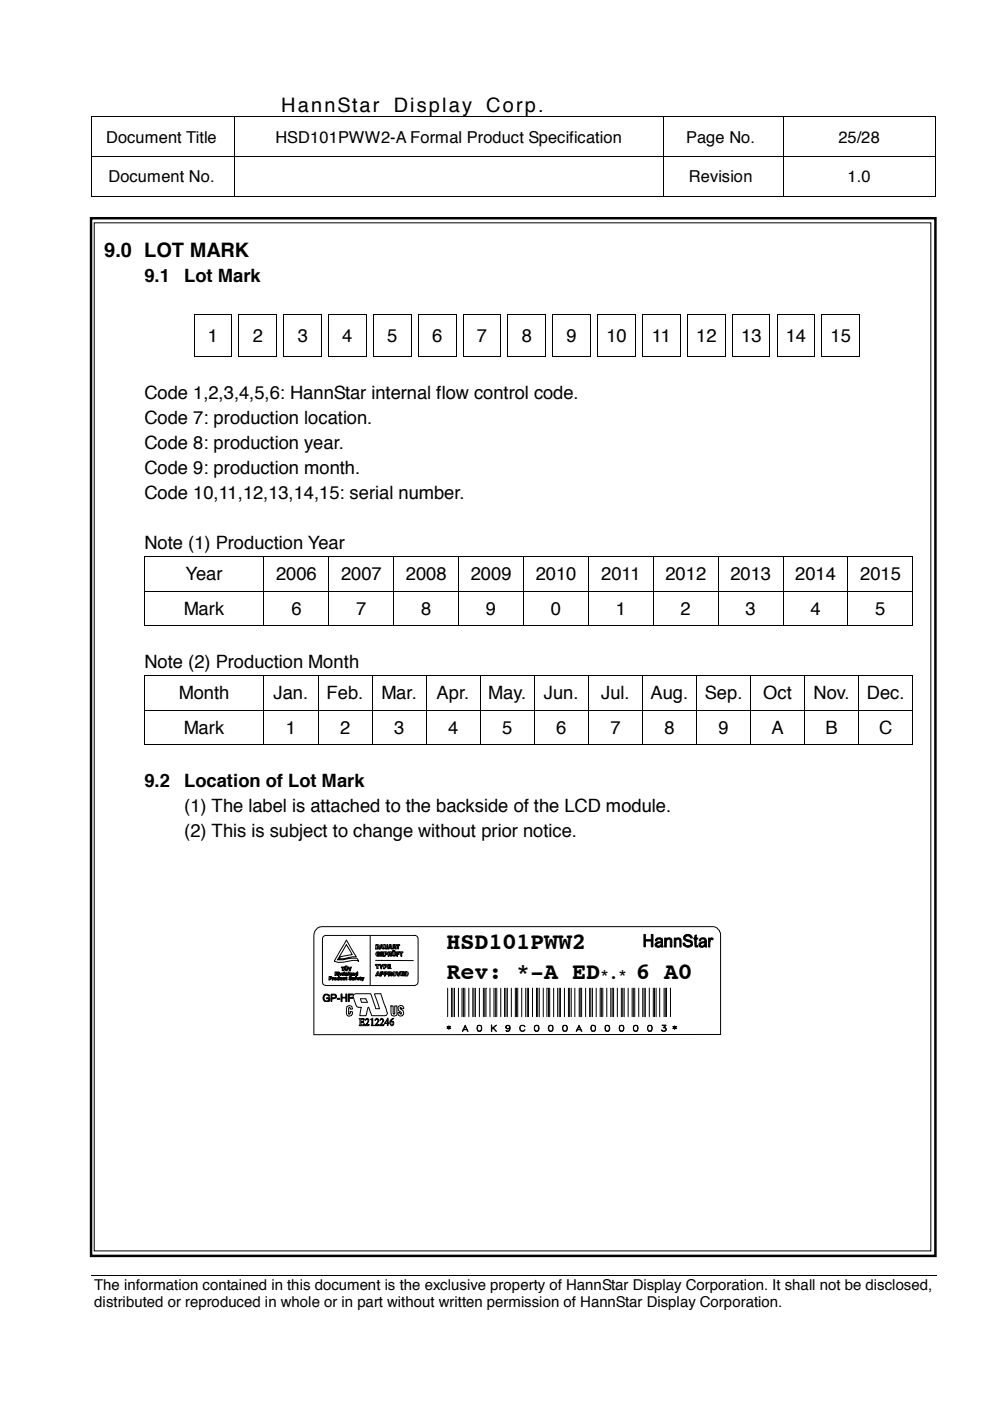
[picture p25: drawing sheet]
<svg xmlns="http://www.w3.org/2000/svg" width="210mm" height="297mm" viewBox="0 0 210 297" stroke-linecap="round" stroke-linejoin="round" font-family="sans-serif">
<defs><g id="words">
<g font-size="5">
<text x="94.7" y="201.2">HSD101PWW2</text>
<text x="94.7" y="207.5">Rev: *-A ED</text>
<text x="134.9" y="207.5">6 A0</text>
</g>
<g font-size="4.2">
<text x="59.6" y="23.8">HannStar</text>
<text x="83.5" y="23.8">Display</text>
<text x="103.1" y="23.8">Corp.</text>
<text x="22.1" y="54.5">9.0 LOT MARK</text>
</g>
<g font-size="3.9">
<text x="30.6" y="59.8">9.1</text>
<text x="39.1" y="59.8">Lot Mark</text>
<text x="44.1" y="72.5">1</text>
<text x="53.6" y="72.5">2</text>
<text x="63.1" y="72.5">3</text>
<text x="72.6" y="72.5">4</text>
<text x="82.1" y="72.5">5</text>
<text x="91.6" y="72.5">6</text>
<text x="101.1" y="72.5">7</text>
<text x="110.7" y="72.5">8</text>
<text x="120.1" y="72.5">9</text>
<text x="128.6" y="72.5">10</text>
<text x="138.2" y="72.5">11</text>
<text x="147.6" y="72.5">12</text>
<text x="157.1" y="72.5">13</text>
<text x="166.6" y="72.5">14</text>
<text x="176.1" y="72.5">15</text>
<text x="30.6" y="84.7">Code 1,2,3,4,5,6: HannStar internal flow control code.</text>
<text x="30.6" y="90">Code 7: production location.</text>
<text x="30.6" y="95.2">Code 8: production year.</text>
<text x="30.6" y="100.5">Code 9: production month.</text>
<text x="30.6" y="105.8">Code 10,11,12,13,14,15: serial number.</text>
<text x="30.6" y="116.4">Note (1) Production Year</text>
<text x="39.3" y="123.1">Year</text>
<text x="58.5" y="123.1">2006</text>
<text x="72.3" y="123.1">2007</text>
<text x="86.1" y="123.1">2008</text>
<text x="99.8" y="123.1">2009</text>
<text x="113.6" y="123.1">2010</text>
<text x="127.5" y="123.1">2011</text>
<text x="141.1" y="123.1">2012</text>
<text x="154.9" y="123.1">2013</text>
<text x="168.6" y="123.1">2014</text>
<text x="182.4" y="123.1">2015</text>
<text x="38.9" y="130.3">Mark</text>
<text x="61.8" y="130.3">6</text>
<text x="75.5" y="130.3">7</text>
<text x="89.3" y="130.3">8</text>
<text x="103" y="130.3">9</text>
<text x="116.8" y="130.3">0</text>
<text x="130.6" y="130.3">1</text>
<text x="144.3" y="130.3">2</text>
<text x="158.1" y="130.3">3</text>
<text x="171.8" y="130.3">4</text>
<text x="185.6" y="130.3">5</text>
<text x="30.6" y="141.6">Note (2) Production Month</text>
<text x="37.9" y="148.3">Month</text>
<text x="58" y="148.3">Jan.</text>
<text x="69.3" y="148.3">Feb.</text>
<text x="80.9" y="148.3">Mar.</text>
<text x="92.6" y="148.3">Apr.</text>
<text x="103.5" y="148.3">May.</text>
<text x="115.3" y="148.3">Jun.</text>
<text x="127.5" y="148.3">Jul.</text>
<text x="137.9" y="148.3">Aug.</text>
<text x="149.4" y="148.3">Sep.</text>
<text x="161.8" y="148.3">Oct</text>
<text x="172.5" y="148.3">Nov.</text>
<text x="183.8" y="148.3">Dec.</text>
<text x="38.9" y="155.5">Mark</text>
<text x="60.6" y="155.5">1</text>
<text x="72.1" y="155.5">2</text>
<text x="83.6" y="155.5">3</text>
<text x="95" y="155.5">4</text>
<text x="106.5" y="155.5">5</text>
<text x="117.9" y="155.5">6</text>
<text x="129.4" y="155.5">7</text>
<text x="140.9" y="155.5">8</text>
<text x="152.4" y="155.5">9</text>
<text x="163.6" y="155.5">A</text>
<text x="175.1" y="155.5">B</text>
<text x="186.4" y="155.5">C</text>
<text x="30.6" y="166.9">9.2</text>
<text x="39.1" y="166.9">Location of Lot Mark</text>
<text x="39.1" y="172.2">(1) The label is attached to the backside of the LCD module.</text>
<text x="39.1" y="177.5">(2) This is subject to change without prior notice.</text>
</g>
<g font-size="3.5">
<text x="22.5" y="30.2">Document Title</text>
<text x="58.4" y="30.2">HSD101PWW2-A Formal Product Specification</text>
<text x="145.5" y="30.2">Page No.</text>
<text x="177.8" y="30.2">25/28</text>
<text x="23" y="38.7">Document No.</text>
<text x="146.1" y="38.7">Revision</text>
<text x="179.7" y="38.7">1.0</text>
</g>
<g font-size="3.2">
<text x="127.3" y="207.5">*.*</text>
<text x="20" y="273.5">The information contained in this document is the exclusive property of HannStar Display Corporation. It shall not be disclosed,</text>
<text x="20" y="277.2">distributed or reproduced in whole or in part without written permission of HannStar Display Corporation.</text>
</g>
</g></defs>
<g fill="#000">
<path d="M19.4 24.7h.2v.1h-.2zM19.4 33.1h.2v.2h-.2zM49.5 24.7h.2v.1h-.2zM49.5 33.1h.2v.2h-.2zM59.1 24.7h.1v.1h-.1zM140.5 24.7h.2v.1h-.2zM140.5 33.1h.2v.2h-.2zM165.9 24.7h.2v.1h-.2zM165.9 33.1h.2v.2h-.2zM198.2 24.7h.1v.1h-.1zM198.2 33.1h.1v.2h-.1zM19.4 41.7h.2v.1h-.2z"/>
<path d="M49.5 41.7h.2v.1h-.2zM140.5 41.7h.2v.1h-.2zM165.9 41.7h.2v.1h-.2zM198.2 41.7h.1v.1h-.1zM198.5 270.4v.2z"/>
</g>
<g fill="none" stroke="#000" stroke-width=".21">
<path d="M19.5 24.8v8.3M19.5 33.3v8.4M19.6 24.8h29.9M19.6 33.2h29.9M49.6 24.8v8.3M49.6 33.3v8.4M49.7 24.8h9.4M49.7 33.2h90.8M59.2 24.8h81.3M140.6 24.8v8.3M140.6 33.3v8.4M140.7 24.8h25.2"/>
<path d="M140.7 33.2h25.2M166 24.8v8.3M166 33.3v8.4M166.1 24.8h32.1M166.1 33.2h32.1M198.2 24.8v8.3M198.2 33.3v8.4M19.6 41.7h29.9M49.7 41.7h90.8M140.7 41.7h25.2M166.1 41.7h32.1M19.5 270.5h179"/>
</g>
<g fill="#fff">
<path d="M19.2 277.9l179.3 .1z"/>
<path d="M198.5 270.6v7.3z"/>
<path d="M198.5 277.9v.1z"/>
</g>
<path d="M19.3 46.3h179v220h-179z" fill="none" stroke="#000" stroke-width=".53"/>
<path d="M20 47.2h177.4v218h-177.4z" fill-rule="evenodd" fill="#fff"/>
<g fill="none" stroke="#000" stroke-width=".21">
<path d="M20 47.2h177.4v218h-177.4zM41.1 66.8v8.7M41.2 66.8h7.9M41.2 75.6h7.9M49.1 66.8v8.7M50.7 66.8v8.7M50.8 66.8h7.8M50.8 75.6h7.8M58.7 66.8v8.7M60.2 66.8v8.7M60.2 66.8h7.9M60.2 75.6h7.9"/>
<path d="M68.2 66.8v8.7M69.7 66.8v8.7M69.8 66.8h7.8M69.8 75.6h7.8M77.7 66.8v8.7M79.2 66.8v8.7M79.2 66.8h7.9M79.2 75.6h7.9M87.2 66.8v8.7M88.7 66.8v8.7M88.8 66.8h7.8M88.8 75.6h7.8"/>
<path d="M96.7 66.8v8.7M98.2 66.8v8.7M98.3 66.8h7.8M98.3 75.6h7.8M106.2 66.8v8.7M107.7 66.8v8.7M107.8 66.8h7.8M107.8 75.6h7.8M115.7 66.8v8.7M117.2 66.8v8.7M117.3 66.8h7.8M117.3 75.6h7.8"/>
<path d="M125.2 66.8v8.7M126.7 66.8v8.7M126.8 66.8h7.8M126.8 75.6h7.8M134.7 66.8v8.7M136.2 66.8v8.7M136.3 66.8h7.8M136.3 75.6h7.8M144.2 66.8v8.7M145.7 66.8v8.7M145.8 66.8h7.9M145.8 75.6h7.9"/>
<path d="M153.8 66.8v8.7M155.2 66.8v8.7M155.3 66.8h7.9M155.3 75.6h7.9M163.2 66.8v8.7M164.8 66.8v8.7M164.8 66.8h7.9M164.8 75.6h7.9M172.8 66.8v8.7M174.2 66.8v8.7M174.3 66.8h7.9M174.3 75.6h7.9"/>
<path d="M182.2 66.8v8.7M30.6 118.2v7M30.6 118.1h25.3M56 118.2v7M56 118.1h13.6M69.7 118.2v7M69.8 118.1h13.6M83.5 118.2v7M83.6 118.1h13.6M97.2 118.2v7M97.3 118.1h13.6M111 118.2v7"/>
<path d="M111.1 118.1h13.6M124.8 118.2v7M124.8 118.1h13.6M138.5 118.2v7M138.6 118.1h13.6M152.3 118.2v7M152.4 118.1h13.5M166 118.2v7M166.1 118.1h13.6M179.8 118.2v7M179.9 118.1h13.6M193.5 118.2v7"/>
<path d="M30.6 125.4v7.1M30.6 125.3h25.3M30.6 132.5h25.3M56 125.4v7.1M56 125.3h13.6M56 132.5h13.6M69.7 125.4v7.1M69.8 125.3h13.6M69.8 132.5h13.6M83.5 125.4v7.1M83.6 125.3h13.6M83.6 132.5h13.6"/>
<path d="M97.2 125.4v7.1M97.3 125.3h13.6M97.3 132.5h13.6M111 125.4v7.1M111.1 125.3h13.6M111.1 132.5h13.6M124.8 125.4v7.1M124.8 125.3h13.6M124.8 132.5h13.6M138.5 125.4v7.1M138.6 125.3h13.6M138.6 132.5h13.6"/>
<path d="M152.3 125.4v7.1M152.4 125.3h13.5M152.4 132.5h13.5M166 125.4v7.1M166.1 125.3h13.6M166.1 132.5h13.6M179.8 125.4v7.1M179.9 125.3h13.6M179.9 132.5h13.6M193.5 125.4v7.1M30.6 143.4v7.1M30.6 150.6v7.1"/>
<path d="M30.6 143.3h25.3M30.6 150.5h25.3M30.6 157.8h25.3M56 143.4v7.1M56 150.6v7.1M56 143.3h11.4M56 150.5h11.4M56 157.8h11.4M67.4 143.4v7.1M67.4 150.6v7.1M67.5 143.3h11.3M67.5 150.5h11.3"/>
<path d="M67.5 157.8h11.3M78.9 143.4v7.1M78.9 150.6v7.1M79 143.3h11.3M79 150.5h11.3M79 157.8h11.3M90.4 143.4v7.1M90.4 150.6v7.1M90.5 143.3h11.2M90.5 150.5h11.2M90.5 157.8h11.2M101.8 143.4v7.1"/>
<path d="M101.8 150.6v7.1M101.9 143.3h11.3M101.9 150.5h11.3M101.9 157.8h11.3M113.3 143.4v7.1M113.3 150.6v7.1M113.4 143.3h11.3M113.4 150.5h11.3M113.4 157.8h11.3M124.8 143.4v7.1M124.8 150.6v7.1M124.8 143.3h11.3"/>
<path d="M124.8 150.5h11.3M124.8 157.8h11.3M136.2 143.4v7.1M136.2 150.6v7.1M136.3 143.3h11.3M136.3 150.5h11.3M136.3 157.8h11.3M147.7 143.4v7.1M147.7 150.6v7.1M147.8 143.3h11.3M147.8 150.5h11.3M147.8 157.8h11.3"/>
<path d="M159.2 143.4v7.1M159.2 150.6v7.1M159.3 143.3h11.2M159.3 150.5h11.2M159.3 157.8h11.2M170.6 143.4v7.1M170.6 150.6v7.1M170.7 143.3h11.3M170.7 150.5h11.3M170.7 157.8h11.3M182.1 143.4v7.1M182.1 150.6v7.1"/>
<path d="M182.2 143.3h11.3M182.2 150.5h11.3M182.2 157.8h11.3M193.5 143.4v7.1M193.5 150.6v7.1"/>
</g>
<g fill="#000">
<path d="M41.1 66.7h.1v.1h-.1zM41.1 75.5h.1v.1h-.1zM49.1 66.7h.1v.1h-.1zM49.1 75.5h.1v.1h-.1zM50.6 66.7h.2v.1h-.2zM50.6 75.5h.2v.1h-.2zM58.6 66.7h.2v.1h-.2zM58.6 75.5h.2v.1h-.2zM60.1 66.7h.1v.1h-.1zM60.1 75.5h.1v.1h-.1zM68.1 66.7h.1v.1h-.1zM68.1 75.5h.1v.1h-.1z"/>
<path d="M69.6 66.7h.2v.1h-.2zM69.6 75.5h.2v.1h-.2zM77.6 66.7h.2v.1h-.2zM77.6 75.5h.2v.1h-.2zM79.1 66.7h.1v.1h-.1zM79.1 75.5h.1v.1h-.1zM87.1 66.7h.2v.1h-.2zM87.1 75.5h.2v.1h-.2zM88.6 66.7h.2v.1h-.2zM88.6 75.5h.2v.1h-.2zM96.6 66.7h.2v.1h-.2zM96.6 75.5h.2v.1h-.2z"/>
<path d="M98.1 66.7h.2v.1h-.2zM98.1 75.5h.2v.1h-.2zM106.1 66.7h.2v.1h-.2zM106.1 75.5h.2v.1h-.2zM107.6 66.7h.2v.1h-.2zM107.6 75.5h.2v.1h-.2zM115.6 66.7h.2v.1h-.2zM115.6 75.5h.2v.1h-.2zM117.1 66.7h.2v.1h-.2zM117.1 75.5h.2v.1h-.2zM125.1 66.7h.2v.1h-.2zM125.1 75.5h.2v.1h-.2z"/>
<path d="M126.6 66.7h.2v.1h-.2zM126.6 75.5h.2v.1h-.2zM134.6 66.7h.2v.1h-.2zM134.6 75.5h.2v.1h-.2zM136.1 66.7h.2v.1h-.2zM136.1 75.5h.2v.1h-.2zM144.1 66.7h.2v.1h-.2zM144.1 75.5h.2v.1h-.2zM145.6 66.7h.2v.1h-.2zM145.6 75.5h.2v.1h-.2zM153.7 66.7h.1v.1h-.1zM153.7 75.5h.1v.1h-.1z"/>
<path d="M155.2 66.7h.1v.1h-.1zM155.2 75.5h.1v.1h-.1zM163.2 66.7h.1v.1h-.1zM163.2 75.5h.1v.1h-.1zM164.7 66.7h.1v.1h-.1zM164.7 75.5h.1v.1h-.1zM172.7 66.7h.1v.1h-.1zM172.7 75.5h.1v.1h-.1zM174.2 66.7h.1v.1h-.1zM174.2 75.5h.1v.1h-.1zM182.2 66.7h.1v.1h-.1zM182.2 75.5h.1v.1h-.1z"/>
<path d="M30.5 118h.1v.2h-.1zM55.9 118h.1v.2h-.1zM69.6 118h.2v.2h-.2zM83.4 118h.2v.2h-.2zM97.2 118h.1v.2h-.1zM110.9 118h.2v.2h-.2zM124.7 118h.1v.2h-.1zM138.4 118h.2v.2h-.2zM152.2 118h.2v.2h-.2zM165.9 118h.2v.2h-.2zM179.7 118h.2v.2h-.2zM193.5 118h.1v.2h-.1z"/>
<path d="M30.5 125.2h.1v.2h-.1zM30.5 132.5h.1v.1h-.1zM55.9 125.2h.1v.2h-.1zM55.9 132.5h.1v.1h-.1zM69.6 125.2h.2v.2h-.2zM69.6 132.5h.2v.1h-.2zM83.4 125.2h.2v.2h-.2zM83.4 132.5h.2v.1h-.2zM97.2 125.2h.1v.2h-.1zM97.2 132.5h.1v.1h-.1zM110.9 125.2h.2v.2h-.2zM110.9 132.5h.2v.1h-.2z"/>
<path d="M124.7 125.2h.1v.2h-.1zM124.7 132.5h.1v.1h-.1zM138.4 125.2h.2v.2h-.2zM138.4 132.5h.2v.1h-.2zM152.2 125.2h.2v.2h-.2zM152.2 132.5h.2v.1h-.2zM165.9 125.2h.2v.2h-.2zM165.9 132.5h.2v.1h-.2zM179.7 125.2h.2v.2h-.2zM179.7 132.5h.2v.1h-.2zM193.5 125.2h.1v.2h-.1zM193.5 132.5h.1v.1h-.1z"/>
<path d="M30.5 143.2h.1v.2h-.1zM30.5 150.5h.1v.1h-.1zM30.5 157.7h.1v.2h-.1zM55.9 143.2h.1v.2h-.1zM55.9 150.5h.1v.1h-.1zM55.9 157.7h.1v.2h-.1zM67.4 143.2h.1v.2h-.1zM67.4 150.5h.1v.1h-.1zM67.4 157.7h.1v.2h-.1zM78.8 143.2h.2v.2h-.2zM78.8 150.5h.2v.1h-.2zM78.8 157.7h.2v.2h-.2z"/>
<path d="M90.3 143.2h.2v.2h-.2zM90.3 150.5h.2v.1h-.2zM90.3 157.7h.2v.2h-.2zM101.7 143.2h.2v.2h-.2zM101.7 150.5h.2v.1h-.2zM101.7 157.7h.2v.2h-.2zM113.2 143.2h.2v.2h-.2zM113.2 150.5h.2v.1h-.2zM113.2 157.7h.2v.2h-.2zM124.7 143.2h.1v.2h-.1zM124.7 150.5h.1v.1h-.1zM124.7 157.7h.1v.2h-.1z"/>
<path d="M136.1 143.2h.2v.2h-.2zM136.1 150.5h.2v.1h-.2zM136.1 157.7h.2v.2h-.2zM147.6 143.2h.2v.2h-.2zM147.6 150.5h.2v.1h-.2zM147.6 157.7h.2v.2h-.2zM159.1 143.2h.2v.2h-.2zM159.1 150.5h.2v.1h-.2zM159.1 157.7h.2v.2h-.2zM170.5 143.2h.2v.2h-.2zM170.5 150.5h.2v.1h-.2zM170.5 157.7h.2v.2h-.2z"/>
<path d="M182 143.2h.2v.2h-.2zM182 150.5h.2v.1h-.2zM182 157.7h.2v.2h-.2zM193.5 143.2h.1v.2h-.1zM193.5 150.5h.1v.1h-.1zM193.5 157.7h.1v.2h-.1z"/>
</g>
<path d="M45.4 237.7h17v9.6h-17z" fill-rule="evenodd" fill="#fff"/>
<g fill="none" stroke="#000" stroke-width=".21">
<path d="M68.5 198.6l.4-.3h19.2l.5 .6v9.4l-.2 .4-.4 .3-19.2-.1-.4-.6v-9.3zM73.4 199.3l2.1 3.6-3.6 .4 .4-.5 2.4-.4-1.3-2.1-1.8 3.2 4-.3 .5 .6a5.2 5.2 0 0 0-3.3 .2h-1.1l-.8-.2zM78.5 198.3v10.7M136.5 198.1h.3v1.1h1.3v-1.1h.3v2.6h-.3v-1.2h-1.3v1.2h-.3zM139.1 199.1a.9 .9 0 0 1 1.4 .1l.1 1.6h-.3l-.1-.2a.71 .71 0 0 1-.9 .2 .71 .71 0 0 1-.4-.8l.4-.3 .9-.1-.3-.5h-.4l-.2 .4h-.4zM140.9 198.9h.4v.3a.71 .71 0 0 1 1-.2l.2 .3v1.5h-.4v-1.5a.48 .48 0 0 0-.6-.2 .48 .48 0 0 0-.2 .6v1.1h-.4zM143 198.9h.2v.3a.72 .72 0 0 1 1-.2l.2 .3v1.5h-.3v-1.3a.42 .42 0 0 0-.4-.4 .42 .42 0 0 0-.4 .4v1.3h-.3zM145.2 198.3a.96 .96 0 0 1 1.6 .6h-.4a.58 .58 0 0 0-.6-.5 .58 .58 0 0 0-.5 .6l.2 .2a1.03 1.03 0 0 1 1.3 1.2 1.13 1.13 0 0 1-2-.5h.4v.2a.76 .76 0 0 0 1.2 .2l.2-.3-.4-.3a1.11 1.11 0 0 1-1.3-1.1zM147.4 198.3l.2-.1v.7h.4v.2h-.4v1.3l.4 .1v.3l-.6-.1-.1-1.6h-.2v-.2h.2zM148.4 199.1a.77 .77 0 0 1 .8-.3 .77 .77 0 0 1 .6 .6l.1 1.4h-.4l-.1-.2a.65 .65 0 0 1-.8 .2 .65 .65 0 0 1-.3-.9l.3-.2 .8-.1v-.3l-.2-.2h-.4l-.3 .4h-.2zM150.2 198.9h.3v.3l.3-.4 .4 .2-.1 .3-.3-.1-.2 .2-.1 1.4h-.3zM66.5 219.3v-21a1.65 1.65 0 0 1 1.7-1.8h82.9a2 2 0 0 1 1.7 1.5v21.3l-86.3 .1"/>
<path d="M68.7 210.9a.68 .68 0 0 1 1.1 .3h-.1a.53 .53 0 0 0-.5-.3 .53 .53 0 0 0-.5 .5v.4a.51 .51 0 0 0 .5 .4 .51 .51 0 0 0 .5-.4h-.4v-.3h.6v.7l-.1 .1h-.8l-.3-.1a.9 .9 0 0 1 0-1.3zM69.8 207.1h.5v.4l-.3 .1v.2h-.2zM70 207.2l.2 .1-.2 .1zM70.2 210.8h.9l.2 .2-.1 .6-.8 .2v.5h-.2zM70.4 210.9h.6l.1 .5-.2 .1h-.5zM70.4 207.3l.2 .1 .2-.1-.1 .5h-.3zM70.9 207.3h.3a.3 .3 0 0 1 0 .5 .3 .3 0 0 1-.4-.2zM71 207.4h.2v.2h-.2zM71 206.1h.6l-.1 .3 .1 .4h-.1l-.1-.3h-.2v.3h-.2zM71.2 206.2l.3 .1-.1 .1h-.2zM71.5 211.7h.6v.2h-.6zM71.6 207.3h.2v-.2h.2v.7l-.5-.1z"/>
<path d="M71.6 207.4h.2v.2l-.2 .1zM71.7 206.1h.2v.3l.3-.1 .1 .5h-.2l-.1-.4-.2 .4h-.1zM72.1 207.3h.2v.4l.1-.4h.2v.5l-.2-.1-.1 .1-.2-.2zM72.3 210.7h.2v.8h.8v-.8h.2v1.6h-.2v-.7h-.8v.7h-.2zM72.3 206.4l.4-.1 .1 .3h-.3v.1l.3-.1-.1 .2-.4-.2zM72.4 205h.6v.1h-.2v.7h-.2v-.7zM72.5 206.4h.1zM72.7 207.3h.4l.1 .2-.2-.2-.1 .3h.3l-.4 .2zM72.9 206.1h.2v.1h-.2zM72.9 206.2h.2v.6h-.2zM73.1 205h.1l.1 .7 .2-.1v-.6h.2v.7l-.2 .1-.4-.1zM73.2 204.8l.2 .1z"/>
<path d="M73.2 206.3l.5 .1v.4h-.2v-.4h-.1v.4h-.2zM73.2 207.3l.3-.2v.7h-.2zM73.4 204.8l.2 .1zM73.5 213.4h.2a.76 .76 0 0 1 .9 0l.1 .6h-.4l-.2-.4-.2 .2v1.2h.3l.1-.5h.4v.6l-.6 .3-.5-.2a2.01 2.01 0 0 1-.1-1.6zM73.8 205h.2l.2 .6 .1-.6h.2l-.2 .8h-.2zM73.8 206.1h.2v.7h-.2zM73.8 210.7h1v.2h-.8v.6h.8v.2h-.8v.6h-.2zM74.1 207.1h.5v.2l-.4-.1 .4 .3v.2l-.3 .1-.3-.2h.4l-.1-.1-.3-.2zM74.2 206.3h.4l.1 .5h-.5v-.3l.3-.1h-.4zM74.3 206.6h.2l-.1 .1zM74.7 207.3h.4v.5h-.4v-.2l.3-.1zM74.7 206.3l.6 .1v.4h-.2v-.4h-.2v.4h-.2z"/>
<path d="M74.8 207.6h.2l-.2 .1zM75.1 210.8l.3-.1h3.2l1.1 3.2h.8l-1.1-3.2h1.3l1.5 4.1-.2 .4-.4 .1h-2.8l-.6-1.7h-.2l-.4 1.7h-1.3l.3-1.7h-.6l-.4-.2-.8-2.2zM75.2 207.3l.4-.2-.1 .7h-.1v-.4h-.2zM75.4 206.4l.1-.1 .2 .1v-.3h.2v.7l-.5-.1zM75.5 206.4l.2 .1-.1 .2zM75.6 207.3h.5l.1 .3h-.4l.1 .1 .3-.1-.1 .2-.5-.2zM75.8 207.4l.1-.1 .1 .2zM76.2 216h1v.3l-.2-.2h-.5v.5h.4l.2-.2v.5l-.1-.2h-.5v.6h.6l.2-.3-.1 .5h-1l.1-.3v-1.1zM76.2 207.3l.2-.2 .2 .2-.1 .1 .1 .4h-.3zM76.4 211.8h1.2l.3 .7h-1.2zM76.6 207.3h.2l.1 .3 .1-.3h.2l-.3 .6h-.1zM77.6 216.1l.2-.2 .3 .1 .1 .2a1.2 1.2 0 0 1-.6 1.1l.7-.1-.1 .3h-.8l.7-1.1-.2-.3-.5 .2z"/>
<path d="M78.6 216.1l.4-.2v1.4l.2 .2h-.5l.1-.1v-1.3zM79.6 204.5h.8v.2h-.3v.7h-.2v-.7h-.3zM79.6 216.1l.3-.2 .4 .3v.3l-.6 .8 .6-.1v.3h-.8l.6-1.1-.1-.3-.5 .2zM79.6 203.6l8 .1M79.7 200.3l.7 .1-.2 .3 .2 .4-.7 .1zM79.8 201.9h.7l.1 .2-.4-.1-.2 .1v.3l.3 .2-.2-.4h.5v.5l-.8-.1-.1-.2zM79.9 200.4l.2 .2h-.2zM80 200.9l.2 .1-.2 .1zM80 206h.3l.3 .9-.3-.1-.7 .1zM80.1 206.2l.1 .4h-.2zM80.4 204.5h.3l.2 .4 .2-.4h.2l-.4 .9h-.2v-.4zM80.7 201.8h.6v.2h-.4v.1h.4v.3h-.4v.1h.5v.2h-.7z"/>
<path d="M80.7 206h.5l.2 .2v.4h-.5v.3h-.2zM80.7 216a.4 .4 0 0 1 .5 0 .4 .4 0 0 1 .1 .5l-.6 .8 .7-.1v.3h-.9a1.46 1.46 0 0 0 .7-1.2l-.4-.2-.2 .2zM80.7 200.3h.4l.3 .9h-.2l-.1-.2h-.4v.2h-.3zM80.9 206.2h.3v.2h-.3zM80.9 200.5l.1 .4h-.2zM81.1 211.7h.1M81.4 204.5h.4l.3 .1v.4l-.5 .1v.3h-.2zM81.4 200.3h.3v.8l.3-.2v-.6h.2v.8l-.2 .1-.5-.1zM81.4 201.8h.6l.2 .2v.3l-.5 .1v.3h-.3zM81.5 206l.7 .2v.4h-.5v.3h-.2zM81.6 204.7l.3 .1-.3 .1zM81.7 202h.2l.1 .2h-.3z"/>
<path d="M81.7 213.4h.1M81.7 206.2l.3 .2h-.3zM82.1 215.9h.2v1h.2l-.2 .1v.4h-.2v-.4h-.6M82.2 216.2v.7h-.6zM82.2 215.9l-.6 1.1M82.2 204.5h.6v.2h-.4v.1h.4v.2h-.4v.2h.5v.2h-.7zM82.3 201.8l.7 .1v.3l-.2 .1h.2v.4h-.2l-.1-.3h-.2v.3h-.2zM82.3 206l.7 .1v.3l-.2 .1 .3 .4h-.3v-.3h-.3v.3h-.2zM82.5 202l.3 .2h-.3zM82.5 200.3h.4l.3 .9h-.2l-.1-.2-.7 .2zM82.5 206.2l.3 .2h-.3zM82.7 200.5l.1 .4h-.3z"/>
<path d="M82.8 216.7a.35 .35 0 0 1 .6 .1 .35 .35 0 0 1-.2 .5l-.2 .1-.1-.1zM82.9 213.3h.5v1.7l.3-.1v-1.6h.5l-.1 1.9a.82 .82 0 0 1-1.1 0zM82.9 216.2l.6-.3-.5 .4-.1 .3h.5v.7l-.2 .2a.73 .73 0 0 1-.3-1.3zM83.1 201.8h.3v.7l.1 .1 .2-.1v-.7h.2v.8l-.2 .1-.5-.1zM83.2 201.5h.3v.2h-.3zM83.2 206.2a.49 .49 0 0 1 .8 0 .49 .49 0 0 1-.2 .7l-.6-.1zM83.3 200.3h.5l.2 .1v.3l-.2 .1 .2 .1v.3h-.2l-.1-.3h-.2v.3h-.2zM83.4 206.4l.3-.2 .1 .4-.3 .2zM83.5 200.5l.3 .2h-.3zM83.6 201.5h.1v.2h-.1zM84 200.3h.8v.2h-.3v.7h-.2v-.7h-.3zM84 206h.3l.2 .7 .2-.7h.2l-.3 .9h-.3z"/>
<path d="M84.1 201.8h.6v.2h-.4v.2h.3v.2h-.3v.3h-.2zM84.5 213.4a.64 .64 0 0 1 .7-.1 .64 .64 0 0 1 .4 .6h-.5l-.1-.3h-.2v.3l.7 .5 .1 .5-.2 .4-.4 .1-.4-.1-.2-.3v-.3h.4v.2l.3 .1a.74 .74 0 0 0-.6-.8l-.1-.4zM84.7 201.8h.7v.2h-.2v.7h-.2v-.7h-.3zM85 206h.6v.2h-.4v.1h.4v.2h-.4v.3h.4v.1h-.6zM85.8 206l.6 .1a.62 .62 0 0 1 0 .8h-.6zM86 206.2h.2l.2 .3-.3 .3h-.1zM94.9 209.5v6.1M95.1 217.8h.1M95.1 217.8l.1 .1M95.2 217.8l-.4 .3 .3-.2-.3-.3 .3 .2v-.3l.1 .3 .3-.2-.3 .3 .3 .2-.3-.2-.1 .3v-.3M95.8 209.5l-.1 6.1M96 209.5v6.1"/>
<path d="M96.4 209.5v6.1M97.2 209.5v6.1M98 209.5v6.1M98.2 218.3h.9M98.3 218.3h.7M98.3 209.5v6.1M98.6 209.5v6.1M98.6 217.4l.6 1.3-.6-1.1-.6 1.1zM99.4 209.5v6.1M100.2 209.5v6.1M100.5 209.5v6.1M100.8 209.5v6.1"/>
<path d="M101.3 218.5h.6M101.3 217.5h.6M101.4 217.4a.81 .81 0 0 0 0 1.2M101.6 209.5v6.1M101.9 217.4l.2 .5-.2 .7M102.5 209.5v6.1M102.8 209.5v6.1M103.1 209.5l-.1 6.1M103.9 209.5v6.1M104.2 217.3l.1 1.4zM104.3 218.1l.9-.7-.9 .8M104.5 217.9l.7 .8-.6-.8"/>
<path d="M104.7 209.5v6.1M105 209.5v6.1M105.3 209.5v6.1M106.2 209.5v6.1M107 209.5v6.1M107.3 217.8l.4 .3 .4-.3M107.3 217.7l.4-.3 .4 .3M107.3 209.5v6.1M107.4 218.5h.5M107.6 217.4l-.3 .3 .3 .4M107.6 209.5v6.1M107.8 217.4a.75 .75 0 0 1 .1 1.2"/>
<path d="M108.1 218a.44 .44 0 0 1-.7 .1 .44 .44 0 0 1 0-.7h.2a.63 .63 0 0 1 .6 .7 .63 .63 0 0 1-.8 .5l-.1-.1 .1 .1M108.1 217.8l-.3 .3M108.4 209.5v6.1M109.3 209.5v6.1M109.6 209.5l-.1 6.1M109.8 209.5v6.1M110.3 217.6l.6-.2 .4 .3a.58 .58 0 0 0-.9-.1 .58 .58 0 0 0 0 .8 .58 .58 0 0 0 .9 0 .64 .64 0 0 1-1 .1 .64 .64 0 0 1 0-.9zM110.7 209.5l-.1 6.1M111.5 209.5v6.1M111.8 209.5v6.1M112.1 209.5v6.1M112.9 209.5v6.1"/>
<path d="M113.3 217.6l.2-.2a.62 .62 0 0 1 .8 .6 .62 .62 0 0 1-.8 .6l-.2-.2zM113.5 218.5h.6M113.5 217.5h.6M113.6 217.4a.81 .81 0 0 0 0 1.2M113.8 209.5l-.1 6.1M114 217.4l.2 .5-.2 .7M114 209.5v6.1M114.3 209.5v6.1M115.2 209.5v6.1M116 209.5v6.1M116.3 209.5v6.1M116.5 217.4h.2a.63 .63 0 0 1 .6 .7 .63 .63 0 0 1-.8 .5l-.3-.5z"/>
<path d="M116.5 218.5h.6M116.5 217.5h.6M116.5 217.4l-.2 .5 .2 .7M116.5 209.5v6.1M117 217.4l.2 .5-.2 .7M117.4 209.5v6.1M118.2 209.5v6.1M118.6 209.5v6.1M118.8 209.5v6.1M119.5 218.5h.6M119.5 217.5h.6M119.5 217.4l-.2 .5 .2 .7"/>
<path d="M119.7 209.5v6.1M120 217.4l.2 .5-.2 .7M120.5 209.5v6.1M120.8 209.5v6.1M121.1 209.5v6.1M121.9 209.5v6.1M122.3 218.3h.9M122.4 218.3h.7M122.8 217.4l.6 1.3-.6-1.1-.6 1.1zM122.8 209.5v6.1M123.1 209.5l-.1 6.1M123.3 209.5v6.1"/>
<path d="M124.2 209.5v6.1M125 209.5v6.1M125.3 209.5v6.1M125.5 218.5h.6M125.5 217.5h.6M125.6 217.4l-.3 .5 .3 .7M125.6 209.5v6.1M125.7 217.4a.66 .66 0 0 0-.4 .7 .66 .66 0 0 0 .6 .6 .66 .66 0 0 0 .4-.8 .66 .66 0 0 0-.6-.5M126 217.4l.2 .5-.2 .7M126.4 209.5v6.1M127.3 209.5v6.1M127.5 209.5v6.1"/>
<path d="M127.8 209.5v6.1M128.3 217.6l.2-.2a.62 .62 0 0 1 .8 .6 .62 .62 0 0 1-.8 .6l-.2-.2zM128.5 218.5h.6M128.5 217.5h.6M128.6 217.4l-.2 .5 .2 .7M128.7 209.5v6.1M129 217.4l.2 .5-.2 .7M129.5 209.5v6.1M129.8 209.5v6.1M130.1 209.5v6.1M130.9 209.5v6.1M131.5 218.5h.6"/>
<path d="M131.5 217.5h.6M131.6 217.4l-.2 .5 .2 .7M131.7 209.5v6.1M132 217.4l.2 .5-.2 .7M132 209.5v6.1M132.3 209.5v6.1M133.2 209.5v6.1M134 209.5v6.1M134.3 209.5v6.1M134.3 217.6l.2-.2a.62 .62 0 0 1 .8 .6 .62 .62 0 0 1-.8 .6l-.2-.2zM134.5 218.5h.6M134.5 217.5h.5"/>
<path d="M134.6 217.4a.81 .81 0 0 0 0 1.2M134.6 209.5v6.1M135 217.4l.2 .5-.2 .7M135.4 209.5v6.1M136.3 209.5v6.1M136.6 209.5v6.1M136.8 209.5v6.1M137.5 218.5h.6M137.5 217.5h.6M137.5 217.4l-.2 .7 .3 .5M137.7 209.5v6.1M138 217.4l.2 .5-.2 .7"/>
<path d="M138.5 209.5v6.1M138.8 209.5v6.1M139.1 209.5v6.1M139.3 200.2l.9-.4-.1 .5a.53 .53 0 0 1-.8 .1zM139.9 209.5v6.1M140.3 218.5l.2 .1M140.4 217.3l.7 .1-.5 .5 .5 .1 .1 .2M140.4 217.4h.8l-.5 .5M140.7 217.8a.44 .44 0 0 1 .6 .5 .44 .44 0 0 1-.7 .4l-.3-.3 .1 .1a.62 .62 0 0 0 .8-.1M140.8 209.5v6.1M140.9 217.9l.3 .3-.3 .4M141.1 209.5v6.1"/>
<path d="M141.4 209.5l-.1 6.1M142.2 209.5v6.1M143 217.9v.3l.1-.3 .4 .2-.4-.2 .4-.3-.4 .2v-.3l-.1 .3-.3-.2 .3 .3-.3 .2 .4-.3v.1M143 217.8h.1M148.5 200.2l.9-.4v.4a.57 .57 0 0 1-.9 .2z"/>
<circle cx="101.6" cy="218" r=".6"/>
<circle cx="119.8" cy="218" r=".61"/>
<circle cx="131.8" cy="218" r=".6"/>
<circle cx="137.8" cy="218" r=".6"/>
</g>
<g fill="#000">
<path d="M145.2 198.3a.96 .96 0 0 1 1.6 .6h-.4a.58 .58 0 0 0-.6-.5 .58 .58 0 0 0-.5 .6l.2 .2a1.03 1.03 0 0 1 1.3 1.2 1.13 1.13 0 0 1-2-.5h.4v.2a.76 .76 0 0 0 1.2 .2l.2-.3-.4-.3a1.11 1.11 0 0 1-1.3-1.1z" fill-rule="evenodd"/>
<path d="M68.7 210.9a.68 .68 0 0 1 1.1 .3h-.1a.53 .53 0 0 0-.5-.3 .53 .53 0 0 0-.5 .5v.4a.51 .51 0 0 0 .5 .4 .51 .51 0 0 0 .5-.4h-.4v-.3h.6v.7l-.1 .1h-.8l-.3-.1a.9 .9 0 0 1 0-1.3z" fill-rule="evenodd"/>
<path d="M70.2 210.8h.9l.2 .2-.1 .6-.8 .2v.5h-.2zM70.4 210.9v.6h.5l.2-.1-.1-.5z" fill-rule="evenodd"/>
<path d="M71.5 211.7h.6v.2h-.6z" fill-rule="evenodd"/>
<path d="M72.3 210.8h.2v.7h.8v-.7h.2v1.5h-.2v-.7h-.8v.7h-.2z" fill-rule="evenodd"/>
<path d="M73.9 210.8h.9v.1h-.7v.6h.7v.2h-.7v.6h-.2z" fill-rule="evenodd"/>
<path d="M136.5 198.1h.4v1.2h1.2v-1.2h.4v2.7h-.4v-1.3h-1.2v1.3h-.4z" fill-rule="evenodd"/>
<path d="M139.1 199.1a.9 .9 0 0 1 1.4 .1l.1 1.6h-.3l-.1-.2a.71 .71 0 0 1-.9 .2 .71 .71 0 0 1-.4-.8l.4-.3 .9-.1-.3-.5h-.4l-.2 .4h-.4zM139.3 200.2v.3a.61 .61 0 0 0 .7-.1 .61 .61 0 0 0 .2-.6z" fill-rule="evenodd"/>
<path d="M140.9 198.9h.4v.3a.71 .71 0 0 1 1-.2l.2 .3v1.5h-.4v-1.5a.48 .48 0 0 0-.6-.2 .48 .48 0 0 0-.2 .6v1.1h-.4z" fill-rule="evenodd"/>
<path d="M143 198.9h.2v.3a.72 .72 0 0 1 1-.2l.2 .3v1.5h-.3v-1.3a.42 .42 0 0 0-.4-.4 .42 .42 0 0 0-.4 .4v1.3h-.3z" fill-rule="evenodd"/>
<path d="M147.4 198.3l.2-.1v.7h.4v.2h-.4v1.3l.4 .1v.3l-.6-.1-.1-1.6h-.2v-.2h.2z" fill-rule="evenodd"/>
<path d="M148.4 199.1a.77 .77 0 0 1 .8-.3 .77 .77 0 0 1 .6 .6l.1 1.4h-.4l-.1-.2a.65 .65 0 0 1-.8 .2 .65 .65 0 0 1-.3-.9l.3-.2 .8-.1v-.3l-.2-.2h-.4l-.3 .4h-.2zM148.5 200.2v.2l.2 .2a.62 .62 0 0 0 .7-.8z" fill-rule="evenodd"/>
<path d="M150.2 198.9h.3v.3l.3-.4 .4 .2-.1 .3-.3-.1-.2 .2-.1 1.4h-.3z" fill-rule="evenodd"/>
</g>
<use href="#words"/>
</svg>
